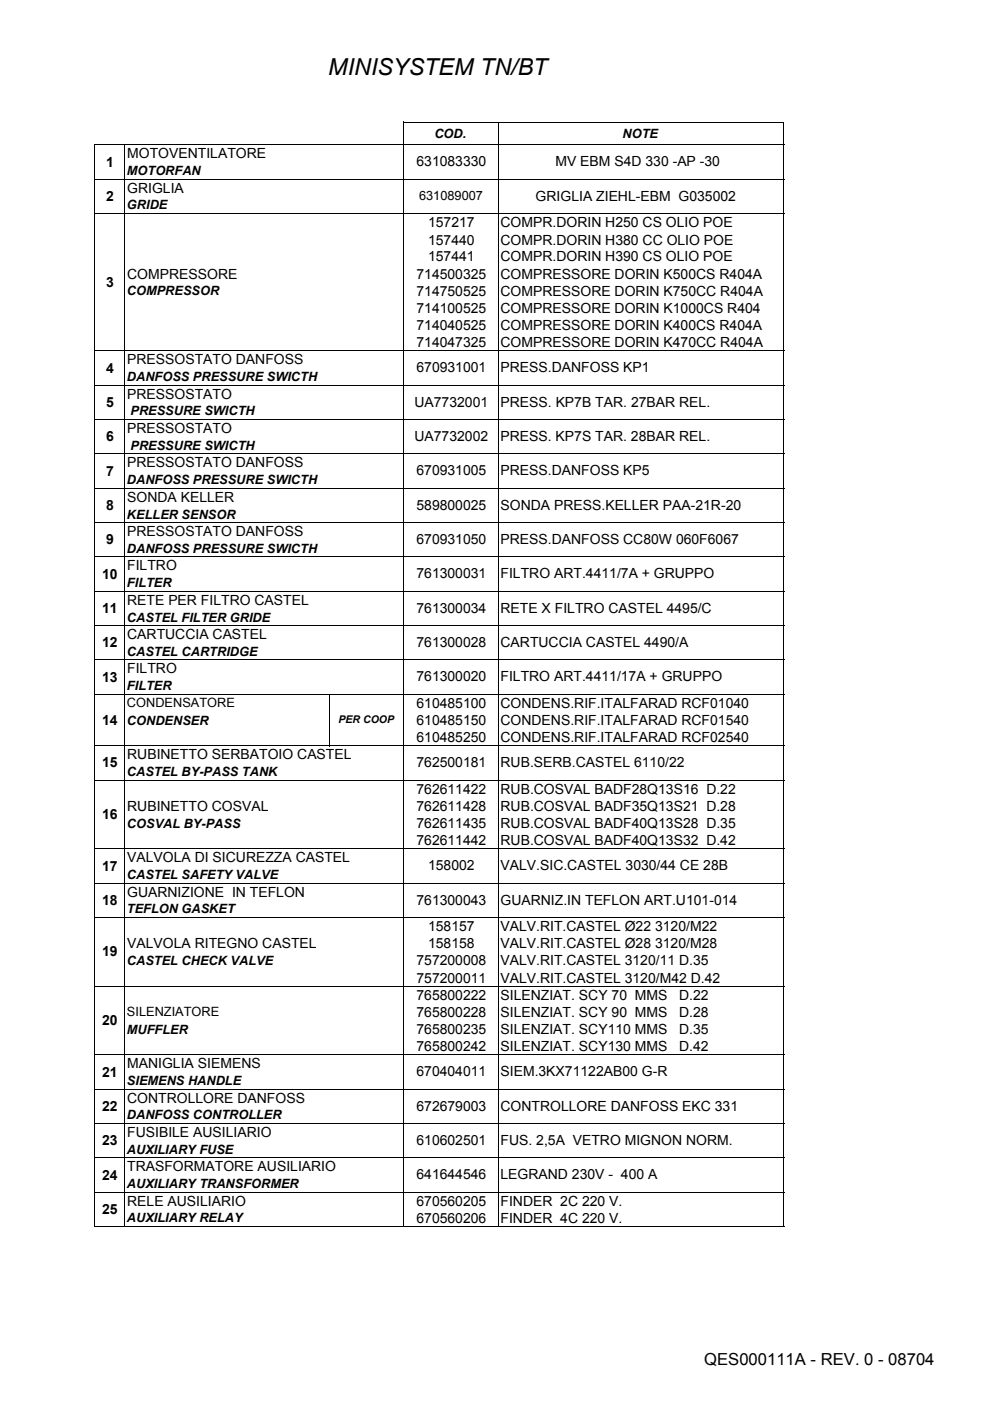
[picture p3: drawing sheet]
<svg xmlns="http://www.w3.org/2000/svg" width="210mm" height="297mm" viewBox="0 0 210 297" stroke-linecap="round" stroke-linejoin="round" font-family="sans-serif">
<defs><g id="words">
<text font-size="5" x="69.6" y="16">MINISYSTEM TN/BT</text>
<text font-size="3.5" x="149.3" y="289.4">QES000111A - REV. 0 - 08704</text>
<g font-size="3">
<text x="22.5" y="35.3">1</text>
<text x="27" y="33.6">MOTOVENTILATORE</text>
<text x="88.3" y="35.3">631083330</text>
<text x="117.8" y="35.3">MV EBM S4D 330 -AP -30</text>
<text x="27" y="40.9">GRIGLIA</text>
<text x="22.5" y="42.6">2</text>
<text x="113.6" y="42.5">GRIGLIA ZIEHL-EBM G035002</text>
<text x="90.8" y="48.2">157217</text>
<text x="90.8" y="51.9">157440</text>
<text x="106.1" y="48.2">COMPR.DORIN H250 CS OLIO POE</text>
<text x="106.1" y="51.9">COMPR.DORIN H380 CC OLIO POE</text>
<text x="27" y="59.1">COMPRESSORE</text>
<text x="88.3" y="59.1">714500325</text>
<text x="90.8" y="55.4">157441</text>
<text x="106.1" y="59.1">COMPRESSORE DORIN K500CS R404A</text>
<text x="106.1" y="55.4">COMPR.DORIN H390 CS OLIO POE</text>
<text x="22.5" y="60.8">3</text>
<text x="88.3" y="62.7">714750525</text>
<text x="106.1" y="62.7">COMPRESSORE DORIN K750CC R404A</text>
<text x="88.3" y="66.3">714100525</text>
<text x="88.3" y="70">714040525</text>
<text x="106.1" y="66.3">COMPRESSORE DORIN K1000CS R404</text>
<text x="106.1" y="70">COMPRESSORE DORIN K400CS R404A</text>
<text x="27" y="77.3">PRESSOSTATO DANFOSS</text>
<text x="88.3" y="73.6">714047325</text>
<text x="106.1" y="73.6">COMPRESSORE DORIN K470CC R404A</text>
<text x="22.5" y="79">4</text>
<text x="88.3" y="79">670931001</text>
<text x="106.1" y="78.9">PRESS.DANFOSS KP1</text>
<text x="22.5" y="86.3">5</text>
<text x="27" y="84.5">PRESSOSTATO</text>
<text x="87.9" y="86.2">UA7732001</text>
<text x="106.1" y="86.2">PRESS. KP7B TAR. 27BAR REL.</text>
<text x="22.5" y="93.6">6</text>
<text x="27" y="91.8">PRESSOSTATO</text>
<text x="87.9" y="93.5">UA7732002</text>
<text x="106.1" y="93.5">PRESS. KP7S TAR. 28BAR REL.</text>
<text x="22.5" y="100.8">7</text>
<text x="27" y="99.1">PRESSOSTATO DANFOSS</text>
<text x="88.3" y="100.8">670931005</text>
<text x="106.1" y="100.8">PRESS.DANFOSS KP5</text>
<text x="27" y="106.4">SONDA KELLER</text>
<text x="22.5" y="108.1">8</text>
<text x="27" y="113.7">PRESSOSTATO DANFOSS</text>
<text x="88.3" y="108.1">589800025</text>
<text x="106.1" y="108.1">SONDA PRESS.KELLER PAA-21R-20</text>
<text x="22.5" y="115.4">9</text>
<text x="88.3" y="115.4">670931050</text>
<text x="106.1" y="115.4">PRESS.DANFOSS CC80W 060F6067</text>
<text x="21.7" y="122.7">10</text>
<text x="27" y="120.9">FILTRO</text>
<text x="88.3" y="122.6">761300031</text>
<text x="106.1" y="122.6">FILTRO ART.4411/7A + GRUPPO</text>
<text x="21.7" y="130">11</text>
<text x="27" y="128.2">RETE PER FILTRO CASTEL</text>
<text x="88.3" y="129.9">761300034</text>
<text x="106.1" y="129.9">RETE X FILTRO CASTEL 4495/C</text>
<text x="21.7" y="137.2">12</text>
<text x="27" y="135.5">CARTUCCIA CASTEL</text>
<text x="88.3" y="137.2">761300028</text>
<text x="106.1" y="137.2">CARTUCCIA CASTEL 4490/A</text>
<text x="27" y="142.8">FILTRO</text>
<text x="21.7" y="144.5">13</text>
<text x="88.3" y="144.5">761300020</text>
<text x="106.1" y="144.5">FILTRO ART.4411/17A + GRUPPO</text>
<text x="21.7" y="153.6">14</text>
<text x="88.3" y="150.1">610485100</text>
<text x="88.3" y="153.7">610485150</text>
<text x="106.1" y="150.1">CONDENS.RIF.ITALFARAD RCF01040</text>
<text x="106.1" y="153.7">CONDENS.RIF.ITALFARAD RCF01540</text>
<text x="27" y="161">RUBINETTO SERBATOIO CASTEL</text>
<text x="88.3" y="157.3">610485250</text>
<text x="106.1" y="157.3">CONDENS.RIF.ITALFARAD RCF02540</text>
<text x="21.7" y="162.7">15</text>
<text x="88.3" y="162.7">762500181</text>
<text x="106.1" y="162.7">RUB.SERB.CASTEL 6110/22</text>
<text x="21.7" y="173.6">16</text>
<text x="27" y="171.9">RUBINETTO COSVAL</text>
<text x="88.3" y="171.9">762611428</text>
<text x="88.3" y="168.3">762611422</text>
<text x="106.1" y="171.9">RUB.COSVAL BADF35Q13S21 D.28</text>
<text x="106.1" y="168.3">RUB.COSVAL BADF28Q13S16 D.22</text>
<text x="88.3" y="175.5">762611435</text>
<text x="88.3" y="179.2">762611442</text>
<text x="106.1" y="175.5">RUB.COSVAL BADF40Q13S28 D.35</text>
<text x="106.1" y="179.2">RUB.COSVAL BADF40Q13S32 D.42</text>
<text x="21.7" y="184.6">17</text>
<text x="27" y="182.8">VALVOLA DI SICUREZZA CASTEL</text>
<text x="90.8" y="184.5">158002</text>
<text x="106.1" y="184.5">VALV.SIC.CASTEL 3030/44 CE 28B</text>
<text x="21.7" y="191.8">18</text>
<text x="27" y="190.1">GUARNIZIONE IN TEFLON</text>
<text x="88.3" y="191.8">761300043</text>
<text x="106.1" y="191.8">GUARNIZ.IN TEFLON ART.U101-014</text>
<text x="90.8" y="197.4">158157</text>
<text x="106.1" y="197.4">VALV.RIT.CASTEL Ø22 3120/M22</text>
<text x="21.7" y="202.8">19</text>
<text x="27" y="201">VALVOLA RITEGNO CASTEL</text>
<text x="90.8" y="201">158158</text>
<text x="106.1" y="201">VALV.RIT.CASTEL Ø28 3120/M28</text>
<text x="88.3" y="204.7">757200008</text>
<text x="88.3" y="208.3">757200011</text>
<text x="106.1" y="204.7">VALV.RIT.CASTEL 3120/11 D.35</text>
<text x="106.1" y="208.3">VALV.RIT.CASTEL 3120/M42 D.42</text>
<text x="88.3" y="212">765800222</text>
<text x="88.3" y="215.6">765800228</text>
<text x="106.1" y="212">SILENZIAT. SCY 70 MMS</text>
<text x="106.1" y="215.6">SILENZIAT. SCY 90 MMS</text>
<text x="144" y="212">D.22</text>
<text x="144" y="215.6">D.28</text>
<text x="21.7" y="217.3">20</text>
<text x="88.3" y="219.2">765800235</text>
<text x="106.1" y="219.2">SILENZIAT. SCY110 MMS</text>
<text x="144" y="219.2">D.35</text>
<text x="27" y="226.5">MANIGLIA SIEMENS</text>
<text x="88.3" y="222.9">765800242</text>
<text x="106.1" y="222.9">SILENZIAT. SCY130 MMS</text>
<text x="144" y="222.9">D.42</text>
<text x="21.7" y="228.2">21</text>
<text x="27" y="233.8">CONTROLLORE DANFOSS</text>
<text x="88.3" y="228.2">670404011</text>
<text x="106.1" y="228.2">SIEM.3KX71122AB00 G-R</text>
<text x="21.7" y="235.5">22</text>
<text x="88.3" y="235.5">672679003</text>
<text x="106.1" y="235.5">CONTROLLORE DANFOSS EKC 331</text>
<text x="21.7" y="242.8">23</text>
<text x="27" y="241.1">FUSIBILE AUSILIARIO</text>
<text x="88.3" y="242.8">610602501</text>
<text x="106.1" y="242.8">FUS. 2,5A VETRO MIGNON NORM.</text>
<text x="21.7" y="250.1">24</text>
<text x="27" y="248.4">TRASFORMATORE AUSILIARIO</text>
<text x="88.3" y="250">641644546</text>
<text x="106.1" y="250">LEGRAND 230V - 400 A</text>
<text x="21.7" y="257.4">25</text>
<text x="27" y="255.6">RELE AUSILIARIO</text>
<text x="88.3" y="255.6">670560205</text>
<text x="106.1" y="255.6">FINDER 2C 220 V.</text>
<text x="88.3" y="259.3">670560206</text>
<text x="106.1" y="259.3">FINDER 4C 220 V.</text>
</g>
<g font-size="2.7">
<text x="92.1" y="29.3">COD.</text>
<text x="132" y="29.3">NOTE</text>
<text x="26.9" y="37.1">MOTORFAN</text>
<text x="26.9" y="44.4">GRIDE</text>
<text x="88.9" y="42.5">631089007</text>
<text x="26.9" y="62.6">COMPRESSOR</text>
<text x="26.9" y="80.8">DANFOSS PRESSURE SWICTH</text>
<text x="27.7" y="88.1">PRESSURE SWICTH</text>
<text x="27.7" y="95.4">PRESSURE SWICTH</text>
<text x="26.9" y="102.7">DANFOSS PRESSURE SWICTH</text>
<text x="26.9" y="109.9">KELLER SENSOR</text>
<text x="26.9" y="117.2">DANFOSS PRESSURE SWICTH</text>
<text x="26.9" y="124.5">FILTER</text>
<text x="26.9" y="131.8">CASTEL FILTER GRIDE</text>
<text x="26.9" y="139.1">CASTEL CARTRIDGE</text>
<text x="26.9" y="146.3">FILTER</text>
<text x="26.9" y="150">CONDENSATORE</text>
<text x="26.9" y="153.6">CONDENSER</text>
<text x="26.9" y="164.5">CASTEL BY-PASS TANK</text>
<text x="26.9" y="175.5">COSVAL BY-PASS</text>
<text x="26.9" y="186.4">CASTEL SAFETY VALVE</text>
<text x="26.9" y="193.7">TEFLON GASKET</text>
<text x="26.9" y="204.6">CASTEL CHECK VALVE</text>
<text x="26.9" y="215.5">SILENZIATORE</text>
<text x="26.9" y="219.1">MUFFLER</text>
<text x="26.9" y="230.1">SIEMENS HANDLE</text>
<text x="26.9" y="237.3">DANFOSS CONTROLLER</text>
<text x="26.9" y="244.6">AUXILIARY FUSE</text>
<text x="26.9" y="251.9">AUXILIARY TRANSFORMER</text>
<text x="26.9" y="259.2">AUXILIARY RELAY</text>
</g>
<text font-size="2.2" x="71.8" y="153.4">PER COOP</text>
</g></defs>
<g fill="none" stroke="#000" stroke-width=".21">
<path d="M20 30.6v229.6M20.1 30.7h146.2M20.1 38h146.2M26.4 30.8v229.4M85.7 25.8v234.4M85.8 25.9h80.5M105.6 26v234.2M166.2 26v234.2M20.1 45.3h146.2M20.1 74.4h146.2M20.1 81.7h146.2M20.1 89h146.2"/>
<path d="M20.1 96.2h146.2M20.1 103.5h146.2M20.1 110.8h146.2M20.1 118.1h146.2M20.1 125.4h146.2M20.1 132.6h146.2M20.1 139.9h146.2M20.1 147.2h146.2M20.1 158.1h146.2M69.8 147.3v10.9M20.1 165.4h146.2M20.1 180h146.2"/>
<path d="M20.1 187.3h146.2M20.1 194.5h146.2M20.1 209.1h146.2M20.1 223.7h146.2M20.1 230.9h146.2M20.1 238.2h146.2M20.1 245.5h146.2M20.1 252.8h146.2M20.1 260.1h146.2"/>
</g>
<use href="#words"/>
</svg>
